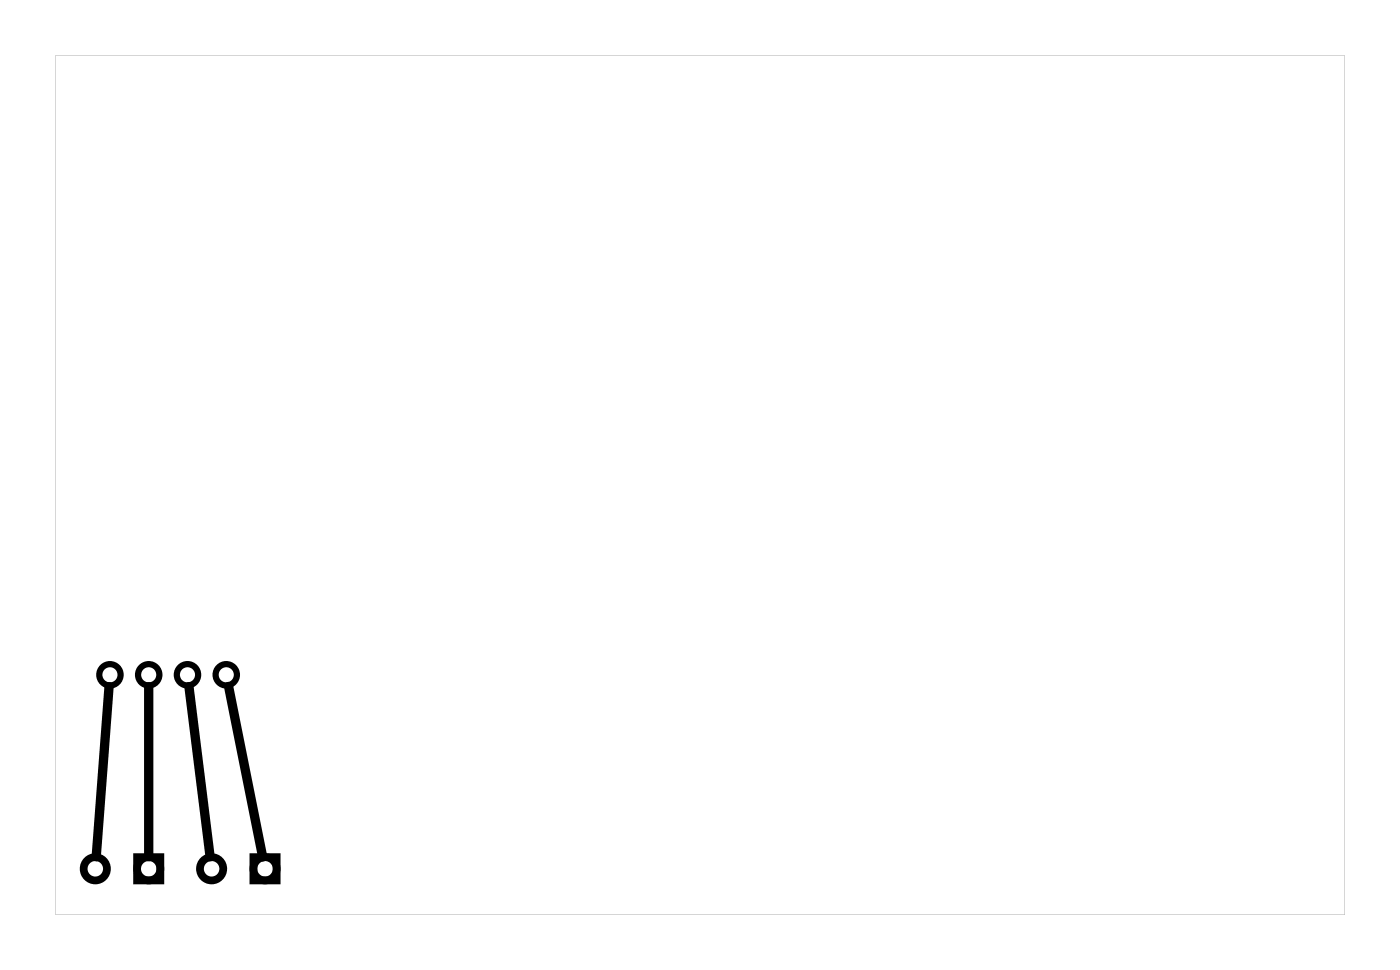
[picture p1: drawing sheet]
<svg xmlns="http://www.w3.org/2000/svg" width="92mm" height="63mm" viewBox="0 0 92 63" stroke-linecap="round" stroke-linejoin="round" font-family="sans-serif">
<path d="M3.6 3.6h84.5v56.3h-84.5zM3.6 3.6v56.3h84.5v-56.3z" fill="#000"/>
<g fill="none" stroke="#000" stroke-width=".41">
<circle cx="7.2" cy="44.2" r=".7"/>
<circle cx="9.7" cy="44.2" r=".7"/>
<circle cx="12.3" cy="44.2" r=".7"/>
<circle cx="14.8" cy="44.2" r=".7"/>
</g>
<g fill="none" stroke="#000" stroke-width=".51">
<path d="M9 56.1h1.5v1.5h-1.5zM16.6 56.1h1.5v1.5h-1.5z"/>
<circle cx="6.2" cy="56.9" r=".76"/>
<circle cx="9.7" cy="56.9" r=".76"/>
<circle cx="13.9" cy="56.9" r=".76"/>
<circle cx="17.4" cy="56.9" r=".76"/>
</g>
<path d="M7.1 44.9l-.8 11.2M9.7 45v11.1M12.4 44.9l1.4 11.2M15 44.9l2.2 11.2" fill="none" stroke="#000" stroke-width=".61"/>
</svg>
